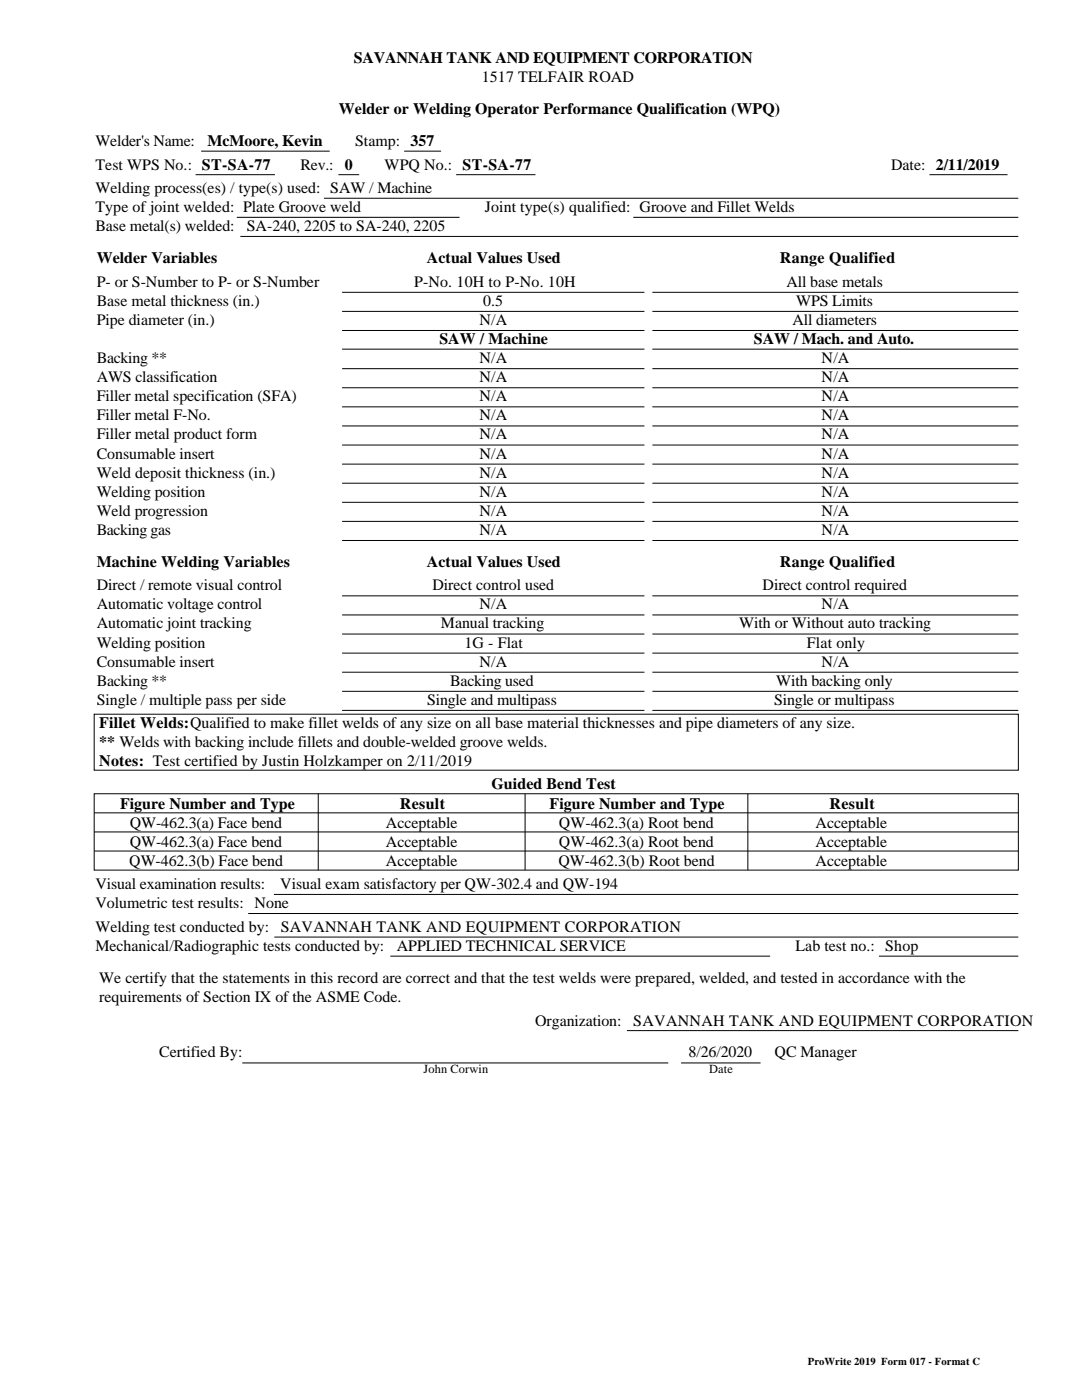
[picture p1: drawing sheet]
<svg xmlns="http://www.w3.org/2000/svg" width="216mm" height="279mm" viewBox="0 0 216 279" stroke-linecap="round" stroke-linejoin="round" font-family="sans-serif">
<defs><g id="words">
<g font-size="3.2">
<text x="70.6" y="12.7">SAVANNAH TANK AND EQUIPMENT CORPORATION</text>
<text x="96.1" y="16.5">1517 TELFAIR ROAD</text>
<text x="67.6" y="22.8">Welder or Welding Operator Performance Qualification (WPQ)</text>
<text x="19" y="29.2">Welder's Name:</text>
<text x="41.4" y="29.2">McMoore, Kevin</text>
<text x="70.9" y="29.2">Stamp: 357</text>
<text x="19" y="33.9">Test WPS No.: ST-SA-77</text>
<text x="59.9" y="33.9">Rev.: 0</text>
<text x="76.8" y="33.9">WPQ No.: ST-SA-77</text>
<text x="177.8" y="33.9">Date: 2/11/2019</text>
<text x="19" y="38.6">Welding process(es) / type(s) used: SAW / Machine</text>
<text x="19" y="42.4">Type of joint welded: Plate Groove weld</text>
<text x="19" y="46.2">Base metal(s) welded:</text>
<text x="49.2" y="46.2">SA-240, 2205 to SA-240, 2205</text>
<text x="96.8" y="42.4">Joint type(s) qualified: Groove and Fillet Welds</text>
<text x="19.3" y="52.5">Welder Variables</text>
<text x="85.2" y="52.5">Actual Values Used</text>
<text x="155.6" y="52.5">Range Qualified</text>
<text x="19.3" y="57.2">P- or S-Number to P- or S-Number</text>
<text x="82.6" y="57.2">P-No. 10H to P-No. 10H</text>
<text x="156.9" y="57.2">All base metals</text>
<text x="19.3" y="61">Base metal thickness (in.)</text>
<text x="19.3" y="64.8">Pipe diameter (in.)</text>
<text x="95.7" y="64.8">N/A</text>
<text x="96.4" y="61">0.5</text>
<text x="158.1" y="64.8">All diameters</text>
<text x="158.9" y="61">WPS Limits</text>
<text x="87.7" y="68.7">SAW / Machine</text>
<text x="150.4" y="68.7">SAW / Mach. and Auto.</text>
<text x="19.3" y="72.5">Backing **</text>
<text x="19.3" y="76.3">AWS classification</text>
<text x="95.7" y="72.5">N/A</text>
<text x="95.7" y="76.3">N/A</text>
<text x="164" y="72.5">N/A</text>
<text x="164" y="76.3">N/A</text>
<text x="19.3" y="80.1">Filler metal specification (SFA)</text>
<text x="19.3" y="83.9">Filler metal F-No.</text>
<text x="95.7" y="80.1">N/A</text>
<text x="95.7" y="83.9">N/A</text>
<text x="164" y="80.1">N/A</text>
<text x="164" y="83.9">N/A</text>
<text x="19.3" y="87.7">Filler metal product form</text>
<text x="95.7" y="87.7">N/A</text>
<text x="164" y="87.7">N/A</text>
<text x="19.3" y="91.5">Consumable insert</text>
<text x="19.3" y="95.3">Weld deposit thickness (in.)</text>
<text x="95.7" y="91.5">N/A</text>
<text x="95.7" y="95.3">N/A</text>
<text x="164" y="91.5">N/A</text>
<text x="164" y="95.3">N/A</text>
<text x="19.3" y="99.1">Welding position</text>
<text x="95.7" y="99.1">N/A</text>
<text x="164" y="99.1">N/A</text>
<text x="19.3" y="102.9">Weld progression</text>
<text x="19.3" y="106.8">Backing gas</text>
<text x="95.7" y="102.9">N/A</text>
<text x="95.7" y="106.8">N/A</text>
<text x="164" y="102.9">N/A</text>
<text x="164" y="106.8">N/A</text>
<text x="19.3" y="113.1">Machine Welding Variables</text>
<text x="85.2" y="113.1">Actual Values Used</text>
<text x="155.6" y="113.1">Range Qualified</text>
<text x="19.3" y="117.8">Direct / remote visual control</text>
<text x="86.3" y="117.8">Direct control used</text>
<text x="152.2" y="117.8">Direct control required</text>
<text x="19.3" y="121.6">Automatic voltage control</text>
<text x="19.3" y="125.4">Automatic joint tracking</text>
<text x="88" y="125.4">Manual tracking</text>
<text x="95.7" y="121.6">N/A</text>
<text x="147.5" y="125.4">With or Without auto tracking</text>
<text x="164" y="121.6">N/A</text>
<text x="19.3" y="129.2">Welding position</text>
<text x="92.7" y="129.2">1G - Flat</text>
<text x="161" y="129.2">Flat only</text>
<text x="19.3" y="133">Consumable insert</text>
<text x="19.3" y="136.9">Backing **</text>
<text x="89.8" y="136.9">Backing used</text>
<text x="95.7" y="133">N/A</text>
<text x="154.9" y="136.9">With backing only</text>
<text x="164" y="133">N/A</text>
<text x="19.3" y="140.7">Single / multiple pass per side</text>
<text x="85.2" y="140.7">Single and multipass</text>
<text x="154.4" y="140.7">Single or multipass</text>
<text x="19.8" y="145.2">Fillet Welds:Qualified to make fillet welds of any size on all base material thicknesses and pipe diameters of any size.</text>
<text x="19.8" y="149">** Welds with backing include fillets and double-welded groove welds.</text>
<text x="19.8" y="152.9">Notes: Test certified by Justin Holzkamper on 2/11/2019</text>
<text x="23.9" y="161.4">Figure Number and Type</text>
<text x="79.8" y="161.4">Result</text>
<text x="98.1" y="157.6">Guided Bend Test</text>
<text x="109.7" y="161.4">Figure Number and Type</text>
<text x="165.5" y="161.4">Result</text>
<text x="25.9" y="165.2">QW-462.3(a) Face bend</text>
<text x="77" y="165.2">Acceptable</text>
<text x="111.5" y="165.2">QW-462.3(a) Root bend</text>
<text x="162.7" y="165.2">Acceptable</text>
<text x="25.8" y="172.8">QW-462.3(b) Face bend</text>
<text x="25.9" y="169">QW-462.3(a) Face bend</text>
<text x="77" y="169">Acceptable</text>
<text x="77" y="172.8">Acceptable</text>
<text x="111.4" y="172.8">QW-462.3(b) Root bend</text>
<text x="111.5" y="169">QW-462.3(a) Root bend</text>
<text x="162.7" y="169">Acceptable</text>
<text x="162.7" y="172.8">Acceptable</text>
<text x="19" y="177.5">Visual examination results:</text>
<text x="55.9" y="177.5">Visual exam satisfactory per QW-302.4 and QW-194</text>
<text x="19" y="181.3">Volumetric test results: None</text>
<text x="19" y="186">Welding test conducted by:</text>
<text x="19" y="189.8">Mechanical/Radiographic tests conducted by:</text>
<text x="56" y="186">SAVANNAH TANK AND EQUIPMENT CORPORATION</text>
<text x="79.2" y="189.8">APPLIED TECHNICAL SERVICE</text>
<text x="158.7" y="189.8">Lab test no.: Shop</text>
<text x="19.8" y="196.2">We certify that the statements in this record are correct and that the test welds were prepared, welded, and tested in accordance with the</text>
<text x="19.8" y="200">requirements of Section IX of the ASME Code.</text>
<text x="106.8" y="204.7">Organization:</text>
<text x="126.4" y="204.7">SAVANNAH TANK AND EQUIPMENT CORPORATION</text>
<text x="31.7" y="211">Certified By:</text>
<text x="137.4" y="211">8/26/2020</text>
<text x="154.6" y="211">QC Manager</text>
</g>
<g font-size="2.5">
<text x="84.5" y="214.2">John Corwin</text>
<text x="141.5" y="214.2">Date</text>
</g>
<text font-size="2.1" x="161.2" y="272.4">ProWrite 2019 Form 017 - Format C</text>
</g></defs>
<g fill="none" stroke="#000" stroke-width=".2">
<path d="M39 34.9h15.9M40.1 30.2h25.7M64.6 39.6h138.6M67.5 34.9h4.2M80.6 30.2h7.4M91 34.9h15.8M185.5 34.9h15.5M47.2 43.4h44.5M48 47.2h155.2M68.3 58.3h60.3M126.4 43.4h76.8M130.2 58.3h73"/>
<path d="M68.3 62.1h60.3M68.3 66h60.3M68.3 69.7h60.3M68.3 73.6h60.3M68.3 77.4h60.3M130.2 62.1h73M130.2 66h73M130.2 69.7h73M130.2 73.6h73M130.2 77.4h73M68.3 81.2h60.3M68.3 85h60.3"/>
<path d="M68.3 88.8h60.3M68.3 92.6h60.3M68.3 96.4h60.3M130.2 81.2h73M130.2 85h73M130.2 88.8h73M130.2 92.6h73M130.2 96.4h73M68.3 100.2h60.3M68.3 104.1h60.3M68.3 107.9h60.3M68.3 118.9h60.3"/>
<path d="M130.2 100.2h73M130.2 104.1h73M130.2 107.9h73M130.2 118.9h73M68.3 122.7h60.3M68.3 126.5h60.3M68.3 130.3h60.3M68.3 134.2h60.3M68.3 138h60.3M130.2 122.7h73M130.2 126.5h73M130.2 130.3h73"/>
<path d="M130.2 134.2h73M130.2 138h73M18.8 142.5h184.4v11.2h-184.4zM18.8 158.4h184.4v15.3h-184.4zM63.5 158.4v15.3M68.3 141.8h60.3M104.8 158.4v15.3M130.2 141.8h73M149.2 158.4v15.3M18.8 162.2h184.4M18.8 166h184.4M18.8 169.8h184.4"/>
<path d="M54.7 178.5h148.5M49.5 182.3h153.7M54.7 187h148.5M77.9 190.8h75.8M175.4 190.8h27.8M48.3 212.1h85M125.1 205.7h78.1M135.9 212.1h15.9"/>
</g>
<use href="#words"/>
</svg>
